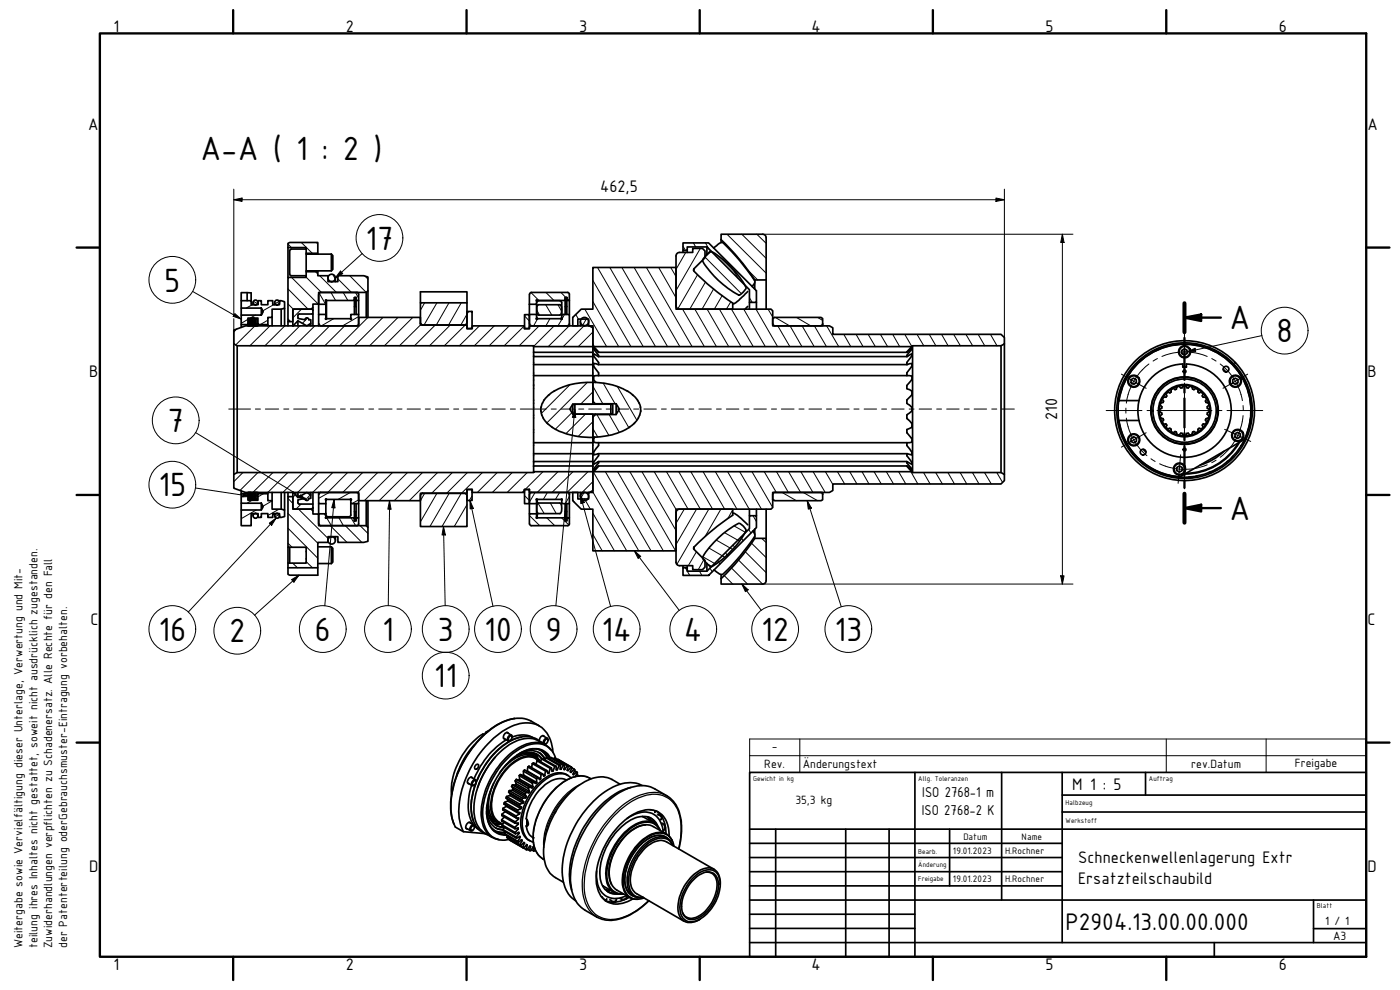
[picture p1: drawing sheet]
<svg xmlns="http://www.w3.org/2000/svg" width="420mm" height="297mm" viewBox="0 0 420 297" stroke-linecap="round" stroke-linejoin="round" font-family="sans-serif">
<defs><g id="words">
<g font-size="10.9">
<text x="60.1" y="48.1">A-A ( 1 : 2 )</text>
<text x="109.7" y="74.9">17</text>
<text x="49.3" y="87.5">5</text>
<text x="369" y="98.8">A</text>
<text x="383.1" y="102.7">8</text>
<text x="50.3" y="129.7">7</text>
<text x="47.6" y="148.9">15</text>
<text x="369" y="155.9">A</text>
<text x="47.6" y="192.2">16</text>
<text x="68.8" y="192.8">2</text>
<text x="94.4" y="192.2">6</text>
<text x="114.7" y="192.2">1</text>
<text x="131.3" y="192.2">3</text>
<text x="145.3" y="192.2">10</text>
<text x="163.7" y="192.2">9</text>
<text x="180.5" y="192.2">14</text>
<text x="205.2" y="192.2">4</text>
<text x="228.4" y="192.2">12</text>
<text x="250.4" y="192.2">13</text>
<text x="130.2" y="206.2">11</text>
</g>
<text font-size="7.7" x="319.8" y="278.9">P2904.13.00.00.000</text>
<g font-size="5.4">
<text x="34.1" y="9.6">1</text>
<text x="103.8" y="9.6">2</text>
<text x="173.8" y="9.6">3</text>
<text x="243.6" y="9.6">4</text>
<text x="313.8" y="9.6">5</text>
<text x="383.8" y="9.6">6</text>
<text x="26.5" y="38.9">A</text>
<text x="410.4" y="38.9">A</text>
<text x="180.1" y="57.6">462,5</text>
<text x="26.8" y="113.1">B</text>
<text x="410.4" y="113.1">B</text>
<text x="317.2" y="126.1" transform="rotate(-90 317.2 126.1)">210</text>
<text x="27.2" y="187.4">C</text>
<text x="410.4" y="187.4">C</text>
<text x="321.8" y="236.9">M 1 : 5</text>
<text x="26.8" y="261.7">D</text>
<text x="323.6" y="258.9">Schneckenwellenlagerung Extr</text>
<text x="410.4" y="261.7">D</text>
<text x="323.6" y="265.2">Ersatzteilschaubild</text>
<text x="34.1" y="290.9">1</text>
<text x="103.8" y="290.9">2</text>
<text x="173.8" y="290.9">3</text>
<text x="243.6" y="290.9">4</text>
<text x="313.8" y="290.9">5</text>
<text x="383.8" y="290.9">6</text>
</g>
<g font-size="4.6">
<text x="276.8" y="239.1">ISO 2768-1 m</text>
<text x="276.7" y="244.5">ISO 2768-2 K</text>
</g>
<g font-size="3.9">
<text x="231.6" y="225">-</text>
<text x="229.4" y="230.6">Rev.</text>
<text x="240.9" y="230.6">Änderungstext</text>
<text x="357.5" y="230.6">rev.Datum</text>
<text x="388.6" y="230.2">Freigabe</text>
<text x="238.7" y="241.3">35,3 kg</text>
<text x="397.7" y="277.7">1 / 1</text>
<text x="400.1" y="282">A3</text>
<text x="6.8" y="284.5" transform="rotate(-90 6.8 284.5)">Weitergabe sowie Vervielfältigung dieser Unterlage, Verwertung und Mit-</text>
<text x="11.2" y="284.5" transform="rotate(-90 11.2 284.5)">teilung ihres Inhaltes nicht gestattet, soweit nicht ausdrücklich zugestanden.</text>
<text x="15.7" y="284.5" transform="rotate(-90 15.7 284.5)">Zuwiderhandlungen verpflichten zu Schadenersatz. Alle Rechte für den Fall</text>
<text x="20.1" y="284.5" transform="rotate(-90 20.1 284.5)">der Patenterteilung oderGebrauchsmuster-Eintragung vorbehalten.</text>
</g>
<g font-size="3">
<text x="286" y="256.3">19.01.2023</text>
<text x="289.1" y="252">Datum</text>
<text x="301.6" y="256.3">H.Rochner</text>
<text x="306.6" y="252">Name</text>
<text x="286" y="264.8">19.01.2023</text>
<text x="301.6" y="264.8">H.Rochner</text>
</g>
<g font-size="2.3">
<text x="226" y="234.3">Gewicht in kg</text>
<text x="275.6" y="234.3">Allg. Toleranzen</text>
<text x="344.8" y="234.3">Auftrag</text>
<text x="319.8" y="241.6">Halbzeug</text>
<text x="319.8" y="247">Werkstoff</text>
<text x="275.6" y="256.3">Bearb.</text>
<text x="275.6" y="260.1">Änderung</text>
<text x="275.6" y="264.3">Freigabe</text>
<text x="395.2" y="272.5">Blatt</text>
</g>
</g></defs>
<!-- layer: Schraffur (ISO) -->
<g fill="none" stroke="#000" stroke-width=".3">
<path d="M86.4 73.2l1 1.1M90.4 72.8l3.3 3.2M94.9 72.8l.5 .4M205 73.9l.7 1.3M205.8 75.7l-2.9 5.1M208.1 72.9l.7 1.2M210.2 74.5l-7.3 12.7M211.5 77.1l11 11M211.7 72.9l1.2 2M216 77.1l5.4 5.4M218.2 70.3l11.7 11.7M219.1 79.4l2.5 4.2"/>
<path d="M222.6 70.3l7.3 7.2M227.1 70.3l2.8 2.7M71.1 98.7l-.9 .9M74.4 95.8l-2 1.2M74.9 96.5l-.4 .4M75.4 96.5l-.3 .4M75.8 91.4l-1.9 1M75.8 96.3l-.4 .3M76.1 90.4l1.2 .7M76.3 96.3l-.4 .3M76.6 94.5l-1.5 .9M76.7 97.5l-6 6"/>
<path d="M77.2 97.1l-.4 .4M77.7 90.2l-.2 .2M80.4 96.1l-2.3 1.3M81 97.8l-6 5.9M82.1 91.4l-3.2 1.9M83.8 90.4l-1.3 .7M84.1 90.2l-.2 .1M85.5 97.8l-6 5.9M86.4 95.7l.8 .8M86.4 91.2l1.6 1.6M86.4 86.7l6.1 6.1M87.5 83.2l8 8"/>
<path d="M90 97.8l-6 5.9M90.5 92.8l-2.6 2.6M91.9 83.2l4.6 4.5M92.3 95.4l-1.6 1.6M93.9 93.8l-.4 .4M94.5 97.8l-6 5.9M94.7 81.5l.7 .7M95.8 88l1.9 3.3M95.9 82.7l5.1 5M95.9 94.3l-.3 .2M98.9 97.8l-5.9 5.9M99.3 87.7l1.4 2.5"/>
<path d="M99.9 82.3l.7 1.3M100.1 95.6l-3.6 2.2M101.4 83.7l4.1 4M103 87.7l1.4 2.5M103.4 97.8l-5.9 5.9M105 82.7l4.9 5M106.7 87.7l.9 1.8M106.9 89.8l-.5 .5M107.6 95l-4.8 2.8M109.5 82.9l.9 .8M110.4 95.2l-8.5 8.5M114.9 95.2l-8.5 8.5"/>
<path d="M119.4 95.2l-8.5 8.5M123.9 95.2l-8.5 8.5M126.2 97.5l-6.3 6.2M127.4 90.9l-1.2 2.2M130.6 97.5l-6.2 6.2M131.1 90.9l-3.8 6.6M134.7 90.9l-3.8 6.6M135.1 97.5l-6.2 6.2M138.4 90.9l-3.8 6.6M139.6 97.5l-6.3 6.2M140.7 93.5l-2.4 4M141.7 98l-.4 .6"/>
<path d="M143.9 97.8l-6 5.9M148.3 97.8l-5.9 5.9M152.8 97.8l-6 5.9M157.4 97.8l-6.1 5.9M157.4 94.8l1.5 1.5M159.4 87.8l2.3 2.4M161.1 93.1l.8 1.4M161.4 95.6l-1.3 2.2M161.8 97.8l-6 5.9M163.8 91.4l1.8 3.1M163.8 87.7l2.4 2.5M165 95.6l-1.2 2.2"/>
<path d="M166.3 97.8l-6.2 6.1M167.4 91.4l1.1 1.9M168.3 87.7l1.5 1.6M168.7 95.7l-1.3 2.1M169.4 94.3l-.7 1.3M170.1 89.5l.6 .7M170.1 91.9l-.2 .1M170.8 97.8l-6.3 6.2M172.8 94.3l.8 1.4M175.3 97.8l-6.3 6.2M175.5 92.8l6.6 11.2M176.1 95.5l-1.2 2.1"/>
<path d="M177.9 99.6l-4.4 4.4M177.9 84.1l11.5 19.9M177.9 90.5l7.8 13.5M179.3 80.2l13.7 23.8M183 80.2l13.7 23.8M186.6 80.2l13.7 23.8M190.3 80.2l13.7 23.8M194 80.2l13.7 23.8M197.7 80.2l5.2 9.1M201.3 80.2l1.6 2.8M204.9 92.8l6.5 11.2M208.5 92.8l6.5 11.2"/>
<path d="M209.4 82.4l-5.9 10.2M211.7 84.6l-4.7 8.2M212.2 92.8l6.5 11.2M214.2 86.7l-3.5 6.1M215.9 92.8l6.5 11.2M216.7 88.7l-2.3 4.1M219.3 90.5l-1.3 2.3M219.5 92.8l6.6 11.2M223.2 92.8l6.5 11.2M224.3 80.9l3.1 3.1M224.9 89.3l.8 1.4M226.9 92.8l6.5 11.2"/>
<path d="M230.5 92.8l1.4 2.3M232.7 95.2l4.3 2.6M233.4 97.8l3.6 6.2M237.1 97.8l3.6 6.2M239 95.2l4.3 2.6M240.7 97.8l3.6 6.2M244.4 97.8l3.6 6.2M245.4 95.2l1.5 .9M248.1 97.8l3.6 6.2M171.1 115.4l-8.7 8.7M176.3 114.7l-12.2 12.2M177.9 117.6l-3.7 3.7"/>
<path d="M177.9 115.9l3 5.2M177.9 103.2l.5 .8M181 115l3.6 6.1M185.3 116l5.8 10.1M191.3 119.9l.5 1.1M253.2 100.3l2.1 3.7M256.9 100.3l2.1 3.7M260.5 100.3l2.2 3.7M264.2 100.3l2.2 3.7M267.9 100.3l2.1 3.7M271.5 100.3l2.2 3.7M275.2 100.3l2 3.4"/>
<path d="M278.9 100.3l2 3.4M282.6 100.3l1.9 3.4M286.2 100.3l2 3.4M289.9 100.3l2 3.4M293.6 100.3l1.9 3.4M297.2 100.3l2 3.4M171.6 123.8l-4.9 5M175.7 124.3l-5.8 5.8M177.9 131l-.2 .2M177.9 126.5l-4.4 4.4M177.9 128.6l1.5 2.5M179.1 124.4l3.7 6.3"/>
<path d="M182.8 124.4l3.1 5.3M185.7 123l3 5.3M72.7 148.1l-.3 .2M72.9 141.8l-2.7 2.7M74.9 148.7l-.4 .4M75.4 157.6l-.3 .1M75.4 148.3l-.3 .3M75.6 150.1l-1.4 .9M75.6 148l-.2 .2M76.2 155.2l.4 .2M76.3 148.8l-.4 .4M76.7 148.6l-.4 .4"/>
<path d="M76.9 153l-4.5 2.6M77.2 148.6l-.4 .4M77.4 141.8l-5.4 5.4M79.1 148.1l-1.7 1M81.7 150.3l-2.8 1.6M81.9 141.8l-6 6M83.8 152.8l-3.4 1.9M83.8 154.4l-1.3 .7M86.4 141.8l-6 6M86.4 158.5l9 9M86.4 154l9 9M86.4 149.5l1.5 1.6"/>
<path d="M88.6 148.4l-.7 .8M89.6 152.8l8.8 8.7M90.4 151.2l-1.6 1.6M90.9 141.8l-6 6M93.2 148.4l-1.5 1.6M93.9 152.2l-.6 .6M95.4 141.8l-6.1 6M95.6 154.2v.1M97.3 154.2l.5 .8M98 155.4l1.4 2.3M98.8 147.8l-3.2 1.7M99.1 157.7l5 5"/>
<path d="M99.9 141.8l-6 6M101.7 155.4l1.4 2.3M103.6 157.7l5 5M104.3 141.8l-5.9 6M105.2 147.8l-3.7 2M105.3 155.4l1.4 2.3M106.9 154.6l-.5 .5M107.6 150l-2 1.1M108.1 157.7l2.3 2.4M108.8 141.8l-5.9 6M113.3 141.8l-6 6M117.8 141.8l-8.5 8.4"/>
<path d="M122.3 141.8l-8.5 8.4M126.8 141.8l-8.5 8.4M127.4 148l-1.2 2.2M131.1 148l-4.9 8.6M131.3 141.8l-8.5 8.4M134.8 148l-5.8 10M135.8 141.8l-6.3 6.2M138.4 148l-5.7 10M140.1 151.4l-3.8 6.6M140.1 157.8l-.1 .2M140.3 141.8l-6.3 6.2M141.7 148.8l-.9 1.4"/>
<path d="M144.8 141.8l-6.3 6.2M149.2 141.8l-5.9 6M153.7 141.8l-5.9 6M157.4 147.1l-.7 .7M157.4 148.7l1.5 1.5M158.2 141.8l-6 6M158.9 154.7l3.1 3M160.6 147.8l-1.7 2.9M161.5 151l1.8 3.1M162.9 141.5l-5.3 5.4M164.1 155.4l2.4 2.3M164.3 147.8l-1.2 2"/>
<path d="M165.2 150.9l1.7 3.2M167.4 141.5l-6.2 6.3M168 147.8l-1.3 2M168.5 155.4l2.3 2.1M170.1 154.2l-.5 .3M170.9 149l-1.2 2.1M171.9 150l.4 .7M172 141.5l-6.3 6.3M175.3 147.8l-1 1.7M175.5 149.7l1.7 3.1M176.5 141.5l-6.3 6.3M177.9 144.5l-3.2 3.3"/>
<path d="M177.9 154l6.5 11.3M177.9 147.6l10.2 17.7M178.1 141.6l13.6 23.7M181.7 141.5l13.7 23.8M185.4 141.5l13.7 23.8M189 141.5l13.8 23.8M192.7 141.5l10.2 17.7M196.3 141.5l6.6 11.3M200 141.5l6.5 11.3M203.7 141.5l6.5 11.3M205.4 152.8l-2.5 4.2M207.3 141.5l6.6 11.3"/>
<path d="M209 152.8l-6.1 10.6M211 141.5l6.5 11.3M212.7 152.8l-9.6 16.5M214.7 141.5l6.5 11.3M216.3 152.8l-4.7 8.1M217.4 159.8l4.5 2.6M218.4 141.5l6.5 11.3M219.9 153l-1.5 2.7M220.3 157.8l3.3 1.9M222 141.5l6.5 11.3M224.7 158.8l.7 1.1M225.7 141.5l6.2 10.8"/>
<path d="M226 154.7l1 1.8M229.4 141.5l3.6 6.3M231.9 149.8l.8 .4M233 141.5l3.6 6.3M234.7 147.8l4.3 2.4M236.7 141.5l3.6 6.3M240.3 141.5l3.7 6.3M241 147.8l4.4 2.4M244 141.5l3.6 6.3M247.7 141.5l2.2 3.8M251.3 141.5l2.2 3.7M255 141.5l2.2 3.7"/>
<path d="M258.7 141.5l2.1 3.7M262.3 141.5l2.2 3.7M266 141.5l2.2 3.7M269.7 141.5l2.1 3.7M273.4 141.5l2.1 3.7M277.2 141.8l1.9 3.4M280.8 141.8l2 3.4M284.5 141.8l1.9 3.4M288.2 141.8l1.9 3.4M291.8 141.8l2 3.4M295.5 141.8l2 3.4M299.1 141.8l1.8 2.9"/>
<path d="M86.4 163l1.2 1.2M87.8 169l1.5 1.4M91.9 168.5l1.9 1.9M98.4 162.4l.2 .2M177.9 160.3l2.8 5M205.7 170.4l1.3 2.2M209 165.6l-2.4 4.1M209.9 171.4l.7 1.2M210.9 167.1l3.9 2.2M211.3 167.9l-1.8 3M212.8 164.5l4.7 2.7M213 170.4l.7 1.2"/>
<path d="M214.9 162l4.9 2.8M215.4 168.1l.6 1.1M217.3 172.6l2.6 2.6M217.7 165.8l.7 1.1M219.5 170.4l4.8 4.8M220 163.5l.7 1.1M221.6 168l7.3 7.2M222.4 161.1l.6 1.2M223.6 165.5l6.3 6.3M225.5 162.9l4.4 4.4M228.6 161.5l1.3 1.3"/>
</g>
<!-- layer: Sichtbar (ISO) -->
<g fill="none" stroke="#000" stroke-width=".51">
<path d="M86.4 74.3h5.5v.4M86.4 74.3v-1.3l.5-.2h8.5v3.2h-3.5M86.4 74.3v8.9M87.4 74.7h4.5M87.4 74.8l-.5 .4 .1 7.3 .4 .2h4.5M91.9 74.7v8M91.9 76.2h.1M91.9 76.2h7.5M95.4 76v.2M99.4 76.2l.5 .5v4.1l-.5 .5M99.4 76.2v5.1M202.9 76.8l.2-.6 .5-.4 4.3-.1v-1.2h2.9l.8 .8v2l-3.3 3.3v.8l5.5 5.1 6.1 4.4v1.9h-15.9l-.7-.2-.4-.9v-14.9"/>
<path d="M205 72.9h7.7l14.3 14.3v3.5h-2.1v-3.8l-12.7-12.8h-6v1.1h-1.2zM205 75.2v.5M206.2 75.2v.5M212 76.6a1.86 1.86 0 0 1 1.7-1 27.1 27.1 0 0 1 10.2 10.9l-.8 1.1a1.53 1.53 0 0 1-1.4 .9 28.3 28.3 0 0 1-10.8-10.2 1.86 1.86 0 0 1 1.1-1.7zM212.2 74.1v2.3M213.3 75.3l-1.7 1.7M214.2 74.4a4.6 4.6 0 0 1 2.5-1.6 50.7 50.7 0 0 1 9.9 11.8l-.9 1.4M216.4 71.9l5.4 5.8 4.7 6.3M228.9 70.3h-12.5v2.5M228.9 70.3l.6 .2 .4 .8M229.9 71.3v12.7h-3.4M72.4 90.2v-2.4l3 .1v2.3"/>
<path d="M72.4 92.4v2.1M72.4 97.4v.8M74.2 87.8v2.4M74.4 97.4v.4M74.5 95.7h.4v2.1h-.4zM75.1 95.7h.3v2.1h-.3zM75.4 95.4h.4v2.1h-.4zM75.4 97.5v.3M75.8 97.8l.1-2.4h.4v2.4M75.9 97.5h.4M75.9 90.7v.7M76.3 95.7h.4v2.1h-.4z"/>
<path d="M76.8 95.7h.4v2.1h-.4zM77.4 97.4v.4M78.4 92.4l.6 1.1-.6 1h-6v2.9h2v-2h3v2h3v-2.2h1.3v-2.4h2.7l1-.3v-2l-1.5-.3v1.2h-2v-1.2h-1.5v1.2h-2v-1.2h-.9v1.2h-2.1v-1.2h-3v2.2h6v2.1M80.4 97.4v.4M81.7 95.2v2.6M82.4 90.7v.7M84.4 92.8v5M85.4 92.5v5.3M86.4 96.5v1.3M87.9 93.1v4.7M87.9 97.7h.1M89.4 94.7v.9l2.1 .4a.6 .6 0 0 1 .6-.6 .6 .6 0 0 1 .6 .6l.6-.1v1.1l-1.2 .8-2.7-1.5-1.4 1.4"/>
<path d="M89.4 96.3v1.5M91.9 81.5h3.5v1.2h3v1.8h3v-1.8h7.8l1.2 .4v4.1l-.5 .5h-14.3v3.5h-1.7v1.1l-.5 .5h-5.5v3.7h-1.5v-13.3h5.5v-.5M93.3 97v.8M93.5 92.8l.4 .4M93.5 92.8h-5.2l-.4 .4M93.9 92.3v1.9h-4.1l-.4 .4M93.9 94.2v3.6M95.4 81.3v.2M95.6 94.3h2.2v1.5M95.7 97.2l.5 .5M96.2 97.8h10.9M96.2 87.7h10.9"/>
<path d="M96.2 87.7l-.5 .6-.1 9.5M97.8 90.3v1h-2.2M97.8 91.3v3M97.8 95.5l-.1 .3 .3-.2M98 90.1l-.3-.1 .1 .3M99.4 81.3h-7.5M100.6 83.4v1.1M105.3 95.8v-1.5h2.3v2.9M105.3 95.5l.1 .3-.2-.2M106.4 89.3h.5v2.7h-.5zM106.4 92v2.3M106.9 92v2.3"/>
<path d="M107.1 87.7l.5 .3v.3v1.9h-.7v-.9h-.5v.9h-8.4v5.4h7.2M107.6 90.2v4.1M107.6 97.2l-.5 .5M109.9 87.7v7.5M110.4 87.2v8M126.2 90.9h13.9v6.1l-.5 .5h-12.9l-.5-.5zM126.2 90.9v-3.3h13.9v3.3M140.1 93.5h1.6v5.1h-1.6zM157.4 94.4h1.5v4.2h-1.5zM158.9 94.3h2.1v1.5M158.9 97.2l.6 .5M159.4 97.8h11"/>
<path d="M159.4 87.7h11M159.5 87.7l-.6 .6v8.9M161 90.3v1h-2.1M161 91.3v3M161.1 95.5l-.1 .3 .2-.2M161.1 95.2l.3 .5M161.1 90.8l.5-.6h6.4l.5 .6M161.2 90.1l-.2-.1 .1 .3M161.2 95.6h7.2M161.2 95.6h.1M161.4 91.5l6.6-.1a2.4 2.4 0 0 1 0 3.1h-6.6l-.3-.6v-1.8zM168.5 95.2l-.2 .5"/>
<path d="M168.6 95.5l.1 .3-.3-.2M168.6 95.5v-1.2h2.3v3.5M168.6 90.8v3.5M168.6 95.5v.3M169.6 89.3h.5v2.7h-.5zM169.6 92v2.3M170.1 92v2.3M170.3 87.7l.5 .3 .1 .3v1.9h-.8v-.9h-.5v.9h-8.4v.2M170.9 90.2v4.1M170.9 97.2l-.6 .5M174.2 96.5v1.3M177.9 98.3l-1-.5h-18v.8h-1.5v-.8h-15.7v.8h-1.6v-1.1h-13.9v-2.3h-18.6v2.6h-33.9l-3.5 1.2v4.2l1 .5h88.9v.3h17.8"/>
<path d="M208.3 80.8l-.1 .3M224.4 91.9l-.8 .9M224.4 87.4l-2.3 2.3a3.4 3.4 0 0 1-2.2 1.5M224.9 90.7v2.1M226.5 84v.3M226.5 84.8v1.9M227 90.7v2.1M229.9 84v8.8M231.9 97.2v-1.6l.6-.4h13.9l.5 .4v2.2M231.9 97.2l.5 .5M232.5 97.8h13.9M246.9 97.2l-.6 .5"/>
<path d="M70.2 103.2v39.2M71.2 103.7v38.1M160.1 107v32.8M160.1 105.7v1.3M160.1 104v1.7M160.1 105.7h17.8M160.1 107h17.8M160.1 109.4h17.8M160.1 112.7h17.8M177.9 107v14.3h-6l-.9 1.4 .9 1.6h6v6.9M177.9 114.7a18.7 18.7 0 0 0-13.3 3.9l-1.3 1.5a5.3 5.3 0 0 0 1.7 7.5 20.3 20.3 0 0 0 12.9 3.6M177.9 104v1.7"/>
<path d="M177.9 105.7v1.3M177.9 114.7v5.7l.7 .7h6.3l1 1.6-1 1.7h-6.3l-.7 .7v6.1M177.9 104v-6.2h-1.2v-2.1h-3.3v2.1h-1.5v-2.6l2.5-2.4h3.5v-12.6h25v12.6h28.5l.5 .5v4.5h17l1 .5v2h50.5l1 1v1.9l-1 .5h-26.5l-.2 .3h-95.5M177.9 114.7h.9M177.9 103.7l.3 .3M178.2 104l1.4 1.7M178.8 114.7a17.2 17.2 0 0 1 11.9 4.5l.6 .9a4.6 4.6 0 0 1 1 3.1 8.9 8.9 0 0 1-6.8 6.6l-1.9 .7-5.2 .7M179.6 109.4h92.6M179.6 112.7h92.6M179.6 107l-1.4-.7v.6l1.4 1.8v.7l-1.4-.3v.9l1.4 1.8v.9l-1.4 .1a1.58 1.58 0 0 0 .6 1.9M179.6 105.7l-1.4-1.2v.4l1.4 1.7v.4M179.6 105.7h92.6"/>
<path d="M179.6 107h92.6M272.2 107l1.5-.7v.5l-1.5 1.9v.7l1.5-.3v.7l-1.5 2v.9l1.5 .3v.8l-1.5 1.8v1l1.5 .8v1l-1.5 1.5 .1 1.2a1.73 1.73 0 0 1 1.4 2.1l-1.5 1.2 .1 1.3a2.23 2.23 0 0 1 1.4 2.4l-1.5 .7v1l1.5 1.9-.1 1-1.4 .1v.9l1.5 1.9v.8l-1.5-.3v.7l1.5 1.9v.5l-1.5-.7v.4l1.5 1.8v.3l-1.5-1.2M272.2 105.7l1.5-1.2-1.5 2.1v.4M273.7 104l-1.5 1.7M273.9 103.7v38.1M300.4 103.7v38.1M301.4 103.2v39.2M336 118.5l-.3 1v1.1M338.5 112.7l-.6 .6-.5 1.2M339.4 114l.8-.5 .8 .4 .1 .9-.8 .5-.8-.4zM342.5 107.9l-.9 .7-.6 .8M347.9 104.7l-1.1 .3-.9 .6"/>
<path d="M349.8 119.2a.65 .65 0 0 0-.8 .2 .65 .65 0 0 0 .1 .9M350.1 118.9l-.3 .3M350.3 117.7a.72 .72 0 0 0-.2 1.1M350.4 117.7l.7 .1M351.5 117.6l-.3 .2M351.6 116.8l-.1 .7M351.9 116.6l-.3 .2M352 116.6l.6 .2M353.1 116.7l-.5 .2M353.3 116l-.3 .7M353.4 116l.4-.1 .5 .5M353.8 115.9h.1"/>
<path d="M353.9 103.2h-1l-1 .3M354.4 116.3l.4 .1M354.6 105.1l.9-.5 .7 .5 .1 .9-.8 .5-.8-.4zM354.8 116.3h.1M355 110.1h1.1M355.2 115.7l-.4 .5M355.2 115.7h.1a.68 .68 0 0 1 .9 .5M356 109.2v1h-1v-1a14 14 0 0 0-11.7 21 14 14 0 0 0 24 .3 14 14 0 0 0-11.2-21.3M356.1 116.3h.1M356.7 116.3l-.1 .1M357.2 115.9l-.6 .5h-.4M357.3 115.9a.83 .83 0 0 1 .7 .9l.3 .1"/>
<path d="M358.1 103.4h1.1l1 .3M359 116.6h.1M359 116.6l-.6 .2M359.1 116.6l.3 .2M359.4 116.8h.1M359.5 116.8v.7M359.5 117.6h.1M359.6 117.6l.2 .2M359.8 117.8h.1a.76 .76 0 0 1 1.1 .2M360.8 118.7v.1M360.9 118.9l.2 .3M360.9 118v.8"/>
<path d="M361.1 119.1l.1 .1M361.1 119.2l.8 .1M361.9 119.3a.8 .8 0 0 1-.1 1.1l.2 .4M364.1 105.1l1.9 1.1M367.1 110.8l.8 .8M369.3 108.7l1 .8 .4 .7M370 113.9l.7-.4 .8 .4v1l-.8 .4-.7-.4zM373.1 113.7l.6 .8 .3 1.1M375.2 119.6l.3 1-.1 1.1M160.1 139.8v1.7M160.1 132.8h17.8M160.1 136.1h17.8"/>
<path d="M160.1 138.5h17.8M160.1 139.8h17.8M171.9 121.4l.6-.1v3l-.6-.2M171.9 121.3v3M172.5 121.3l11.4 .1v2.7l-.6 .2h-10.8M177.9 131.2v8.6M177.9 139.8v1.7M178.4 131.2l-.2 .5v.9l1.4 .2v.9l-1.4 1.8v.9l1.4-.3v.7l-1.4 1.7v.7l1.4-.7v.4l-1.4 1.7v.4l1.4-1.2M178.4 131.2h-.5M178.6 121.1v.2M178.6 124.3v.1M179.6 132.8h92.6"/>
<path d="M179.6 136.1h92.6M179.6 139.8l-1.4 1.7M179.6 138.5h92.6M179.6 139.8h92.6M183.3 121.3v3M184.9 121.1v3.3M272.2 139.8l1.5 1.7M335.5 124.7v.8l.3 1.3M335.7 126.2h6.1M335.7 120.2h6.1M335.8 126.2a20 20 0 0 0 18.2 16.9M335.8 120.2a20 20 0 0 0 0 6"/>
<path d="M335.8 120.2a20 20 0 0 1 25.6-16.1 20 20 0 0 1 12.1 27.7M335.8 126.2a19.9 19.9 0 0 0 18.3 16.9M335.8 120.2a19.9 19.9 0 0 1 25.7-16 19.9 19.9 0 0 1 11.9 27.8M337 130.8l.9 1.9M339.4 131.6l.8-.6 .9 .5v.9l-.8 .5-.8-.5zM340.2 136.1l.5 .7 1 .9M343.1 134.8l.8 .8M348 123.4v.1M348 123.4l.5 .4M348.2 121.5h.1M348.2 121.5l.5 .6M348.3 121.1l-.1 .4"/>
<path d="M348.3 125.3l.7 .3M348.5 122.5l-.5 .4v.5M348.6 123.8v.1M348.6 122.5h.1M348.7 123.9v.4M348.7 124.3a.74 .74 0 0 0-.4 1.1M348.7 122.1v.4M348.9 126.8l.2 .3M349 120.8l-.7 .2M349 125.6h.1M349.1 127.1v.1M349.1 125.7l.1 .4"/>
<path d="M349.1 126.1l-.2 .6M349.1 127.2h.7M349.2 120.3l-.1 .4M349.8 127.2l.3 .3M350 128.3l.3 .4M350.1 127.5l-.1 .8M351.1 128.5l-.7 .1M351.2 128.6l.3 .3M351.5 128.8l.1 .8M351.6 129.6l.3 .2M352.6 129.5l.4 .1M352.6 129.5l-.6 .3"/>
<path d="M353 129.6l.1 .1M353 129.7l.3 .6M353.4 130.4l.4 .1M354.3 130.1l-.5 .4M354.4 130l.4 .1M354.4 130h.1M354.8 130l.4 .7M355.2 130.6h.6M356.2 130.1l-.4 .6M356.2 130l-.1 .1M356.2 130.1h.4l.6 .4M356.6 130h.1"/>
<path d="M357.6 130.4l-.3 .1M357.7 130.3h-.1M357.9 129.7l-.2 .6M357.9 129.6v.1M358.3 129.5l-.3 .1M358.4 129.5l.6 .3M359.4 129.6l-.3 .2M359.5 128.8l-.1 .8M359.6 128.8l-.1 .1M359.8 128.5l.8 .1M359.8 128.6l-.2 .2M360.7 128.6h-.1"/>
<path d="M360.8 127.5v.1M360.9 127.6l.1 .7M360.9 128.3v.1M361 128.4l-.3 .3M361.1 127.3l-.2 .2M361.2 127.2h-.1M361.9 127.1l-.8 .1M362 120.7l.6 .3M362.1 126.8l-.2 .3M362.3 122.1l.1 .4M362.3 122.5l.7 .4M362.4 123.9l-.1 .4 .5 .6"/>
<path d="M362.6 125.3l-.6 .3a.64 .64 0 0 0 .1 1.1M362.7 121.1l.1 .4M362.8 121.5l-.5 .6M362.8 125l-.1 .4M362.9 123.5l-.6 .4M362.9 122.9l.1 .1M363 123v.4M367.3 135.4a17 17 0 0 1-7.1 4.1M370.1 136.8a3.4 3.4 0 0 1-1.8 1.7M370.6 130.2l.8-.5 .8 .5v.8l-.7 .6-.9-.5zM371.6 133a18.8 18.8 0 0 1-15.6 9M372 132.7a19 19 0 0 1-16.5 9.5"/>
<path d="M373.5 131.9a20 20 0 0 1-19.5 11.2M373.5 131.8l-19.4 11.3M373.5 131.8l-.5 1.3-.6 .7M375.3 125.8v.8l-.4 1.3M72.4 148.1h2v2h3v-2h3v2.1h1.3v2.6h2.7l1 .2v2l-1.5 .2v-1.1h-2v1.1h-1.5v-1.1h-2v1.1h-.9v-1.1h-2.1v3.6h-3v-4.7h6l.6-1-.6-1h-6zM72.4 147.3v.8M72.4 151v2M74.4 147.8v.3M74.5 147.8h.4v2h-.4zM75.1 147.8h.3v2h-.3zM75.4 148h.4v2h-.4zM75.4 147.8v.2"/>
<path d="M75.8 147.8l.1 2.2h.4v-2.2M75.9 148h.4M75.9 154.1v.6M76.3 147.8h.4v2h-.4zM76.8 147.8h.4v2h-.4zM77.4 147.8v.3M78.4 151v2M80.4 147.8v.3M81.7 147.8v2.4M82.4 154.1v.6M84.4 147.8v5M85.4 147.8v5.2"/>
<path d="M86.4 149h1.5v3.8h5.5l.5 .5v.9h1.7v3.5h14.3l.5 .5v4.2l-1.2 .3h-7.8v-1.7h-3v1.7h-3v7.7h-9v-1.4h5.5v-4.8h-5.5zM86.4 147.8v1.2M87.9 147.8v4.5M87.9 152.4l.4 .4h5.2M88 147.8l1.4 1.5 2.7-1.5 1.2 .7v1l-.6 .1a.6 .6 0 0 1-.6 .6 .6 .6 0 0 1-.6-.6l-2.1 .4v.9M88 147.8h-.1M89.4 150.8l.4 .4h4.1v2.1M89.4 147.8v1.5M93.3 147.8v.7M93.9 152.4l-.4 .4M93.9 147.8v3.4M95.6 147.8v3.3h2.2v-1.4"/>
<path d="M95.6 151.1v3.1M96.2 147.8h10.9M96.2 157.7h10.9M96.2 147.8l-.5 .5M97.8 154.2h-2.2v3l.6 .5M97.8 151.1v4.1M97.8 155.2l-.1 .3 .3-.2M97.9 154.5l.5 .6h6.4l.5-.6M98 149.8l-.1 .3M98 154.9v.5h8.4v.9h.5v-.9h.7v1.8l-.5 .5M98 149.9l-.3-.1 .1 .2M98 149.8h7.2"/>
<path d="M105.2 149.9l.2-.1-.1 .2M105.2 149.8l.1 .3M105.3 151.1v3.4M106.4 153.5h.5v2.8h-.5zM106.4 151.1v2.4M106.9 151.1v2.4M107.1 147.8l.5 .5M107.6 148.3v2.8h-2.3v-1.4M107.6 151.1v4.3M109.9 150.2v7.5M110.4 150.2v8M126.2 148.5l.5-.5h12.9l.5 .5v9.5h-13.9z"/>
<path d="M140.1 146.9h1.6v3.3h-1.6zM157.4 146.9h1.5v4.2h-1.5zM158.9 148.3v2.8h2.1v-1.4M158.9 151.1v3.1M159.4 147.8h11M159.4 157.7h11M159.5 147.8l-.6 .5M161 154.2h-2.1v3l.6 .5M161 151.1v4.1M161.1 155.2l-.1 .3 .2-.2M161.2 153.8v1.6h8.4v.9h.5v-.9h.8v1.8l-.6 .5M161.2 149.9l-.2-.1 .1 .2"/>
<path d="M161.4 151.1l6.6-.2a2.49 2.49 0 0 1 0 3.2l-6.6-.1a3.7 3.7 0 0 1 0-2.9zM168.4 149.8h-7.2v1.5M168.4 149.9l.3-.1-.1 .2M169.6 153.5h.5v2.8h-.5zM169.6 151.1v2.4M170.1 151.1v2.4M170.3 147.8l.6 .5M170.9 147.8v3.3h-2.3v-1.4M170.9 151.1v4.3M174.2 147.8v1.2M177.9 141.5h-17.8v.3h-88.9l-1 .6v4.1l3.5 1.3h33.9v2.4h18.6v-2.2h13.9v-1.1h1.6v.9h15.7v-.9h1.5v.9h18l1-.6M177.9 141.5v6.3h-1.2v1.9h-3.3v-1.9h-1.5v2.4l2.5 2.6h3.5v12.5h25v-12.5h28.5l.5-.5v-4.5h17l1-.6v-2h50.5l1-1v-1.8l-1-.6h-26.5l-.2-.3h-95.5"/>
<path d="M178.2 141.5l-.3 .3M219.9 154a8 8 0 0 1 3.9 2.8l.6 .7M224.9 152.8v1.9M225.9 159.3l.7 1.3a50 50 0 0 1-10 11.8l-.6-.1-1.8-1.3M226.5 158.7v1.6M227 152.8v1.9M229.9 152.8v8.7M246.3 147.8l.6 .5M246.4 147.8h-14l-.5 .5M246.9 147.8v2.2l-.5 .2h-13.9l-.6-.2v-1.7M345 140.2l.8 .7 1 .3M350.8 142.6l1.2 .5 .9-.1"/>
<path d="M353.2 140.3l.7-.5 .9 .5v.9l-.9 .5-.8-.6zM354.1 143.1h-.2M359.3 142.8l-1.2 .4-1.3-.1M365.1 140.6a3.3 3.3 0 0 1-2.2 1.1M86.4 170.4v1.9l.5 .3h8.5v-2.2M86.4 164.2v4.8M86.9 164.2v4.8M95.4 164.1h4M95.4 169.1h4M99.4 164.1l.5 .4v4.1l-.5 .5M99.4 164.1v5M100.6 161v1.1"/>
<path d="M202.9 168.7l.2 .6 .5 .4h4.3v1.2h2.9l.8-.7v-2.1l-3.3-3.3v-.6l5.5-5.1 6.1-4.6v-1.7h-15.9l-.7 .2-.4 .8v14.9M205 170.4h1.2v1h6l12.7-12.8v-3.9h2.1v3.6l-14.3 14.3h-7.7zM205 169.7v.7M206.2 169.7v.7M208.2 164.2l.1 .3M212.2 169v2.4M212.6 169.5l.7 .6M215.6 161.4l2.9-2.4 3.2-2a3.3 3.3 0 0 1 2.2 2.2 27.7 27.7 0 0 1-10.5 10.8l-1.4-1.1-1.1-1.5a15.3 15.3 0 0 1 4.7-6zM216.4 173.6v1.6h12.5M216.4 172.4v1.2M226.5 161.5h3.4v12.7l-.2 .6-.8 .4M226.5 160.9v.6"/>
<path d="M226.5 161.5l-4.7 6.3-5.4 5.8M145.9 219.8h-.2v.2M146.6 219.3l-.9 .5M152.1 219.8l1.4 .8M154.5 215.6a18.7 18.7 0 0 0-11.2 6.9 29.7 29.7 0 0 0-8 21.1l.9 3.6M161.9 217.8a11.3 11.3 0 0 0-5.2-2.3 15.8 15.8 0 0 0-11.9 5.5 31.1 31.1 0 0 0-9.5 22.1l.5 2.8 .9 2.2 2.4 1.4 6.4 .6M140.3 234.9l1.4 .8M141.4 233.2l1.3 .8M141.5 235.6a13.4 13.4 0 0 0 .7 11.9l-1.4-.8M141.8 233.4a.91 .91 0 0 0-1-.1 .91 .91 0 0 0-.5 .9v.7l.5 .3M142.2 234.3l.4-.1a.78 .78 0 0 1 .1 1 .78 .78 0 0 1-.9 .3l-.1-.4zM142.4 223.4a23.5 23.5 0 0 0-5.4 9.4"/>
<path d="M142.7 235.1a16.8 16.8 0 0 0-.7 11M142.9 234.6a.5 .5 0 0 0-.3-.7 .5 .5 0 0 0-.7 .3 .78 .78 0 0 0-.5 .8 .78 .78 0 0 0 .6 .7l.3-.1M142.9 229.4a.5 .5 0 0 1 .8 .1 .5 .5 0 0 1-.2 .7l-.1 .2a.55 .55 0 0 1-.9 .3 .55 .55 0 0 1 .1-.9zM145.3 220.4l-.3-.2a21.4 21.4 0 0 0-9.5 18.2M147.2 237.3a10.1 10.1 0 0 0 .6 9.4l1.3 1.1 1.1 .3 1.1 .1M148.1 235.1a12.5 12.5 0 0 0-1 9.3l1 1.5 1.5 1M148.6 227.2a29.6 29.6 0 0 0-5.3 9.1M151.1 221.5l1.4 .8M151.9 239.4l4.4 2.7M151.9 239.4l3.9 2.3M152 222a24.1 24.1 0 0 0-9.8 11.7M152 239l-.1 .4"/>
<path d="M152 239l4 2.3M152.5 240l-.1 .3M152.6 220a.91 .91 0 0 0-1-.1 .91 .91 0 0 0-.5 .9v.7l.5 .3M152.7 237.7l.5 .6M152.7 237.7l3.9 2.3M152.8 228.6l.1 .1M152.8 221a.47 .47 0 0 1 .8-.2 .47 .47 0 0 1-.1 .8 .52 .52 0 0 1-.4 .6 .52 .52 0 0 1-.6-.5zM152.8 237.2l-.1 .5M152.8 237.2l4 2.3M153 238.7l-1 .3M153 238.7l4 2.3M153.2 238.3l-.2 .4"/>
<path d="M153.2 238.3l4 2.3M153.5 236l.5 .7M153.5 236l4 2.2M153.7 221.2a7.2 7.2 0 0 1 6 0M153.7 221.2a.5 .5 0 0 0-.3-.7 .5 .5 0 0 0-.7 .3 .89 .89 0 0 0-.1 1.5l.5-.1M153.8 237.1l-1 .1M153.8 235.5l.9 .1M153.8 235.5l-.3 .5M153.8 235.5l4 2.3M153.8 237.1l3.9 2.3M154 236.7l-.2 .4M154 236.7l4 2.3"/>
<path d="M154.1 227.6v.2M154.6 234.3l.3 .9M154.6 234.3l4 2.3M154.7 235.6l4 2.3M154.9 233.9l.8 .2M154.9 235.2l-.2 .4M154.9 233.9l-.3 .4M154.9 233.9l4 2.2M154.9 235.2l4 2.3M155.1 226.6a6.7 6.7 0 0 1 7-.6l1.5 1.8M155.7 234.1l4 2.3M155.8 232.7l.2 1.1"/>
<path d="M155.8 232.7l.3-.3 .4 .1 3.9 2.3M155.8 232.7l4 2.3M156 233.8l-.3 .3M156 233.8l4 2.3M156 226a6.4 6.4 0 0 1 7.9 .1l1.1 1.5M156.1 232.4l4 2.3M156.5 221.2a17.5 17.5 0 0 0-11.1 8.7l-2.5 4.8M156.6 240l.6 .6M156.8 239.5l-.2 .5M157.1 231.4v1.1M157.1 232.5l-.3 .3M157.1 231.4l.3-.4 4 2.3"/>
<path d="M157.1 231.4l3.9 2.3M157.1 232.5l4 2.3M157.5 238.2l.5 .8M157.5 225.9l.9 .5M157.7 225.9l.7 .5M157.7 239.4l-.9 .1M157.8 237.8l.9 .1M157.8 237.8l-.3 .4M158 239l-.3 .4M158.3 231.4h-.1M158.3 231.4l3.9 2.3M158.4 225.8l.7 .7"/>
<path d="M158.4 230.1l-.1 1.3M158.4 230.1l.3-.2 4 2.2M158.4 230.1l4 2.3M158.6 236.6l.3 .9M158.7 225.8l.4 .6M158.9 236.1l.8 .3M158.9 236.1l-.3 .5M158.9 237.5l-.2 .4M159 225.8l.4 .8M159.4 225.8l.4 .9M159.8 235l.2 1.1M159.8 229.1l-.2 1.2"/>
<path d="M159.8 225.9l.5 1M159.8 229.1l.3-.2 4 2.3M159.8 229.1l4 2.3M160 236.1l-.3 .3M160.1 234.7l.7 .4 .3-.3M160.1 234.7l-.3 .3M160.2 225.9l.7 1.4M160.8 226.1l.6 1.5M160.9 226.2l.6 1.4M161 227.3a5.4 5.4 0 0 0-6.7 .4l-2 1.5-2.4 2.8M161 233.7l.1 1.1M161.2 228.3l-.4 1"/>
<path d="M161.2 226.3l1.4 1.4M161.2 228.3l.3-.2 4 2.3M161.2 228.3l4 2.3M161.4 233.3l.6 .6 .2-.2M161.4 233.3l-.4 .4M161.7 225.8l1.2 1.1 .7 1.1M162.2 228.4a4.9 4.9 0 0 0-6.6-.7 16.9 16.9 0 0 0-8.2 16 4.6 4.6 0 0 0 3.3 3.7M162.2 228.5a6 6 0 0 0-8 .4 16.9 16.9 0 0 0-6.6 14.4 5.1 5.1 0 0 0 3.3 4M162.4 232.4l-.2 1.3M162.6 227.7l-.4 .8M162.6 225.2l.7 .7 1 1.5M162.6 227.7l.3-.1 4 2.3"/>
<path d="M162.6 227.7l3.9 2.3M162.6 227.7a4.9 4.9 0 0 0-6.5-1.3l-2.7 1.7-2 1.9M162.7 232.1l.5 .8 .3-.3M162.7 232.1l-.3 .3M162.8 232.3l.7 .3M162.9 220.7l1.4 .8M163.3 223.3l-1-.6a7.2 7.2 0 0 0-8.4-.7 24.4 24.4 0 0 0-12.4 21.6 7.1 7.1 0 0 0 4.8 6.8M163.3 221a1 1 0 0 0-1.1 0 1 1 0 0 0-.3 1v.3M163.6 228l.3-.6 .3-.1 4 2.3M163.7 223.5a9 9 0 0 0-4.7-2 14.2 14.2 0 0 0-10.6 5.9 23.4 23.4 0 0 0-6 17.2 6.9 6.9 0 0 0 3.1 5.4l2.2 1.3M163.8 231.4l-.3 1.2M163.8 221.9a.48 .48 0 0 1 .7 0 .48 .48 0 0 1-.2 .7 .54 .54 0 0 1-.7 .6 .54 .54 0 0 1-.1-1z"/>
<path d="M163.9 227.4l3.9 2.3M164.1 231.2l.4 .9 .3-.2M164.1 231.2l-.3 .2M164.3 231.6l.5 .3M164.5 222.1a.5 .5 0 0 0-.3-.6 .5 .5 0 0 0-.7 .3 .78 .78 0 0 0-.5 .7 .78 .78 0 0 0 .6 .8l.3-.2M164.9 227.7l.3-.4h.3l3.9 2.3M165.2 230.6l-.4 1.3M165.4 225a6.3 6.3 0 0 0-8.2-1.4 23.8 23.8 0 0 0-12 15.3 12.5 12.5 0 0 0 .9 10.9l1.5 1.3 2.2 .9M165.5 230.4l.2 1 .3-.1M165.5 230.4l-.3 .2M165.7 231.1l.3 .2M165.9 225.7a9.1 9.1 0 0 0-5.2-8.4 11.5 11.5 0 0 0-10 2.1 31.3 31.3 0 0 0-13 25l.5 2.8 .9 2.3"/>
<path d="M166.2 227.7l.2-.3 .2 .1 4 2.3M166.4 227.4l3.9 2.3M166.5 230l-.5 1.3M166.8 227.6a6 6 0 0 0-8.2-4.1 21.8 21.8 0 0 0-11.3 11.1 17.6 17.6 0 0 0-1.6 13.8 5.9 5.9 0 0 0 7.3 3.4l-.1 .2 5 2.9M166.9 229.9v1.1l.4-.1M166.9 229.9l-.4 .1M166.9 230.7l.4 .2M167.3 228h.3M167.4 227.8l4.1 2.4M167.8 229.7l-.5 1.2M168.1 230.6l.3 .2M168.2 229.6l-.1 1.2h.3"/>
<path d="M168.2 229.6l-.4 .1M169.1 229.6l-4-2.3a5.4 5.4 0 0 0-7.6-2 21.6 21.6 0 0 0-11.4 16.4 9.1 9.1 0 0 0 2.2 7.7l1.6 .9 1.9 .3M169.1 229.6l-.7 1.2M169.1 229.6h.3M169.2 230.7l.3 .2M169.4 229.6l-.2 1.3h.3M170 234a5.9 5.9 0 0 0-6.4 1.4 15.2 15.2 0 0 0-5.5 10.4l.5 1.2a.61 .61 0 0 1-.7 .8M170.2 231.1l.3 .1M170.3 229.7l-.8 1.2M170.3 229.7l.3 .1M170.4 232.6a6 6 0 0 0-7.1 1 17.5 17.5 0 0 0-7 14.4 5.1 5.1 0 0 0 2.8 4.3M170.6 229.8l-.4 1.3 .3 .1"/>
<path d="M171.4 233.4a5.3 5.3 0 0 0-6.9-.1 17.6 17.6 0 0 0-7.7 14.8 4.8 4.8 0 0 0 3.3 4.6M171.6 230.4l.7 .4M172.3 230.8l.2 .2-.5 1.3 .1 .2 1-.9M172.3 230.8l-.9 1-.3-.2 .5-1.3-.2-.2-.9 1.1M172.4 231.3l.7 .3M173 232.3l.7 .5h-.2M173.1 231.6l.2 .3-.6 1.1M177.4 233.7a7.4 7.4 0 0 0-8 .7 21.8 21.8 0 0 0-9.4 17.9 6.8 6.8 0 0 0 3.3 5.6M186.1 235.3a10.5 10.5 0 0 0-4.4-2.1 11.7 11.7 0 0 0-9.4 3.6 26.4 26.4 0 0 0-9.1 20.1 8 8 0 0 0 3.5 6.4l2.4 1.4M189.4 236.3a22.4 22.4 0 0 0-12.7 9.6 28 28 0 0 0-5.6 19.5l.5 1.7M192.7 235.7a10.3 10.3 0 0 0-10.3 1.3 31 31 0 0 0-13.7 24.7 9.9 9.9 0 0 0 4.1 8.6M139.8 248.5l1.4 .7"/>
<path d="M141.3 247a.76 .76 0 0 0-.9-.2 .76 .76 0 0 0-.4 .7l-.2 .8 .2 .4h.3M141.5 248a.5 .5 0 0 1 .8-.2 .5 .5 0 0 1 0 .8 .51 .51 0 0 1-.5 .6 .51 .51 0 0 1-.5-.5zM142.4 247.8l1.3 1.1M142.4 248.1a.58 .58 0 0 0-.4-.7 .58 .58 0 0 0-.7 .6 .68 .68 0 0 0-.3 .7 .68 .68 0 0 0 .7 .5l.2-.1M146 243.3a6.4 6.4 0 0 0 4.2 6.9l1.3 .1M146 242.3a6.3 6.3 0 0 0 3.4 6.4l1.6 .3M146.4 241.7l.2 .2M146.7 244.8l.9 .4M146.7 243.1l-.2 .4M146.7 244.7l.8 .5M147 245.5l1 .3M147.2 245.8h.8"/>
<path d="M148.2 246h-.9M148.5 246.3l-.9 .1M148.5 249.4a5.4 5.4 0 0 0 3.1 .4M148.7 248.3l1 .5 1.2 .1M148.8 247.6l1.4 .5h1M148.9 246.6h-1.1M149.5 246.9l-1.5 .1M150.1 247.2l-1.6 .2M150.2 247.2l-1.6 .2M150.6 246v.4l4 2.3M150.6 246l3.9 2.3M150.6 244.3v.4l4 2.3"/>
<path d="M150.6 244.3l4 2.3M150.7 247.5v.4l4 2.3M150.7 247.5l3.9 2.3M150.9 248.9l.2 .3 3.9 2.3M150.9 242.6v.4l4.7 2.8M150.9 242.6l4 2.2M150.9 248.9l4 2.3M151.3 246.7l-.6 .8M151.3 241.2l4 2.3M151.4 248.3l-.5 .6M151.4 245.2l-.8 .8M151.4 240.8l-.1 .5 4 2.3"/>
<path d="M151.4 240.8l4 2.3M151.4 250.1l4 2.3M151.6 243.5l-1 .8M151.8 249.6l-.4 .5 .2 .3 4 2.3M152 241.9l-1.1 .7M152 241.9l3.9 2.3M152 241.7v.2M152.1 251.2l4 2.3M152.3 250.8l-.2 .4 .2 .2 4 2.3M152.4 240.3l-1 .5M152.4 240.3l3.9 2.3M152.9 252l4 2.3"/>
<path d="M154.5 248.3l.1 .4M154.6 247l.9-.1v.4M154.6 248.7l.9-.3v.4M154.6 246.6v.4M154.6 249.8l.1 .4M154.9 244.8l-.1 .5 .8 .1v.4M154.9 251.2l.1 .3M154.9 247l.6 .3M155.1 248.5l.4 .3M155.3 243.5l.7 .3-.1 .4M155.4 243.1l-.1 .4M155.4 252.4l.2 .3"/>
<path d="M155.4 249.9l.4 .1M155.5 247.3l-1 1M155.5 248.8l-.9 1M155.6 245.8l-1 .8M155.8 250l-.1-.3-1 .5M155.8 250l-.9 1.2M155.8 241.7l.7 .5-.2 .4M155.9 244.2l-1 .6M155.9 251.1l.2 .1M156 241.3l-.2 .4M156.1 253.5l.2 .2M156.1 251.2l-.1-.3-1 .6"/>
<path d="M156.1 251.2l-.7 1.2M156.3 242.6l-.9 .5M156.5 252l.2 .2M156.7 252.2l-.2-.2-.9 .7M156.7 252.2l-.6 1.3M157 241l-1 .3M157.2 240.6l-.2 .4M157.2 252.8l.2 .2M157.4 253l-.2-.2-.9 .9M157.4 253l-.5 1.3M157.9 254.9l.2 .1 .9-1.1h.3l-.4 1.3M157.9 247.8a4.7 4.7 0 0 0 2.1 3.6"/>
<path d="M158.1 253.4l-1 1-.2-.1M158.1 253.4l.1 .1-.3 1.4M158.1 253.4v.1M158.1 245.9l.1 1.8-.3 .1M158.2 246l-.1 1.3M158.2 247.2l.4 .2M158.2 254.8l.7 .4M158.9 255.2l.4 .1 .7-1.3h.3l-.2 1.3M159.5 254.9l.6 .4M160.7 255l-.2 .3h-.4M166.8 243.4l-.3 .6M188.2 245.6a8.3 8.3 0 0 1 7.6-1.5 6.6 6.6 0 0 1 3.3 5.6v-.5l.5-.5 .1-.5"/>
<path d="M192.8 245l3.5 1.9M193.2 253.6a6.5 6.5 0 0 1 7-2.2l1.1 1.1 .6 1.2a3.8 3.8 0 0 0-5.6-1.7 14.3 14.3 0 0 0-7.4 14.5 3.5 3.5 0 0 0 4.1 2.7 4 4 0 0 1-4.8-4.5 15.4 15.4 0 0 1 5-11.1zM193.8 247.5a11.2 11.2 0 0 0-8.1 5.6 13.7 13.7 0 0 0-2.5 11.5l.3 .7M194.2 245l.9 1.3M194.7 245.2a1.52 1.52 0 0 0 1.6 1.4M195.1 245.3l.9 .9 .7 1.1M195.4 246.3v.1M196.7 243.3l-.2 .5M197.1 243.4a7.9 7.9 0 0 1 2.8 6.8M197.5 248a4.8 4.8 0 0 0-6.7-2.7 19 19 0 0 0-10.7 18.5 5 5 0 0 0 5.7 4.5M198.1 249.2a4.4 4.4 0 0 0-6.1-2.1 17.4 17.4 0 0 0-9.8 16.9 4.5 4.5 0 0 0 4.9 4.2M198.2 249.2a4.8 4.8 0 0 0-7.4-1.9 18.3 18.3 0 0 0-8.9 15.6 4.9 4.9 0 0 0 5.3 5.4"/>
<path d="M198.7 245.2l-.4 .8M200 250.2l-3.9-2.2a5.5 5.5 0 0 0-6 .8 16.8 16.8 0 0 0-7.2 14.8l.7 1.8 1.1 1.3 4.3 2.6M200.3 251.5a5.4 5.4 0 0 0-6.7 .8 14.9 14.9 0 0 0-5.9 13.5l.5 1.2a3.4 3.4 0 0 0 2 1.8M200.9 250.9a7.6 7.6 0 0 0-3.8-7.5 9.8 9.8 0 0 0-9.5 2.6 24.1 24.1 0 0 0-8.7 18.3 7.2 7.2 0 0 0 3.9 6.5 8.3 8.3 0 0 0 7.2-1.1M201.7 252.1a4.3 4.3 0 0 0-6.1-1.9 16.7 16.7 0 0 0-8.8 15.3 4.2 4.2 0 0 0 4.7 4.3M202.2 253.9a4.3 4.3 0 0 0-6.7-3.3 16.4 16.4 0 0 0-8.4 15.3 4.3 4.3 0 0 0 6.2 3.5M203.7 254.7a18 18 0 0 0-.8-13.1l-2-2.3-4.4-2.6a10.6 10.6 0 0 0-10.7 1.2 33.2 33.2 0 0 0-14.6 26.4 10.2 10.2 0 0 0 4.4 8.8l3.5 2a11.4 11.4 0 0 0 11.6-1.6l4.1-3.3M179.1 261.4a7.4 7.4 0 0 0 3 7.6 6.2 6.2 0 0 0 5.9-.3M180.8 265.7l3.5 2M181.6 266.9l1.6 .2-1.1 .2M182.4 267.5l1.1 .4 1.2 .1M184.3 267.8l.2 .2"/>
<path d="M185 269.9l-.5 .8M188.3 268.8l-.6 1M188.9 269.2a8.5 8.5 0 0 1-7.2 1l.4-.5M207.6 264.5a6.5 6.5 0 0 1 5.8-2.8 3.9 3.9 0 0 1 2.2 4.9 11.4 11.4 0 0 1-7 9.2 3.1 3.1 0 0 1-4-3.2 11.7 11.7 0 0 1 3-8.1zM207.6 263.8a6.5 6.5 0 0 1 6.5-2.6 5.2 5.2 0 0 1 1.8 6.2 12.6 12.6 0 0 1-7.2 9 3.4 3.4 0 0 1-4.6-3.5 12.9 12.9 0 0 1 3.5-9.1zM211.9 261.7a3.3 3.3 0 0 1 3.3 4 11.3 11.3 0 0 1-6.8 9.7 2.85 2.85 0 0 1-3.5-1.5M214.3 260.8l-14.3-8.2a5.2 5.2 0 0 0-5.4 1 13.8 13.8 0 0 0-5.4 11.4l.3 1.2 1.1 1.7 14.7 8.5M216.2 265.3a4.1 4.1 0 0 0-3.2-4.9 9.9 9.9 0 0 0-7.7 5.6 11.3 11.3 0 0 0-1.5 8.6 3.6 3.6 0 0 0 5.4 1.7l.9-.5"/>
<circle cx="76.7" cy="90.8" r=".73"/>
<circle cx="83.2" cy="90.8" r=".73"/>
<circle cx="99.5" cy="83.4" r="1.11"/>
<circle cx="175.4" cy="96.5" r="1.24"/>
<circle cx="340.3" cy="114.4" r="1.81"/>
<circle cx="340.3" cy="114.4" r="1.62"/>
<circle cx="355.5" cy="105.6" r="1.81"/>
<circle cx="355.5" cy="111.5" r=".41"/>
<circle cx="355.5" cy="105.6" r="1.62"/>
<circle cx="368" cy="110.8" r=".86"/>
<circle cx="370.7" cy="114.4" r="1.81"/>
<circle cx="370.7" cy="114.4" r="1.62"/>
<circle cx="340.3" cy="132" r="1.81"/>
<circle cx="340.3" cy="132" r="1.62"/>
<circle cx="343.1" cy="135.7" r=".86"/>
<circle cx="355.5" cy="123.2" r="21"/>
<circle cx="355.5" cy="123.2" r="20.4"/>
<circle cx="355.5" cy="123.2" r="7.6"/>
<circle cx="355.5" cy="123.2" r="7.8"/>
<circle cx="355.5" cy="134.9" r=".41"/>
<circle cx="355.5" cy="123.2" r="9.5"/>
<circle cx="355.5" cy="123.2" r="10"/>
<circle cx="355.5" cy="123.2" r="10.1"/>
<circle cx="371.4" cy="130.6" r="1.81"/>
<circle cx="371.4" cy="130.6" r="1.62"/>
<circle cx="76.7" cy="154.8" r=".73"/>
<circle cx="83.2" cy="154.8" r=".73"/>
<circle cx="175.4" cy="149" r="1.24"/>
<circle cx="354" cy="140.7" r="1.81"/>
<circle cx="354" cy="140.7" r="1.62"/>
<circle cx="99.5" cy="162.1" r="1.11"/>
</g>
<!-- layer: Sichtbar schmal (ISO) -->
<g fill="none" stroke="#000" stroke-width=".38">
<path d="M153 228.5h.1M154.1 227.6l-.1 .3M158.6 225.8l.3 .4M161.2 224.8l1.9 1.1 1 1.4M172.3 236.7a22.5 22.5 0 0 0-8.9 15.4M174.1 235.4a21.3 21.3 0 0 0-10.9 18.9M177 233.5a7.6 7.6 0 0 0-8.2 1.4 21.8 21.8 0 0 0-8.7 17.6 6.6 6.6 0 0 0 2.8 5.2M200.1 238.7a10.3 10.3 0 0 0-9.9 .7 32.4 32.4 0 0 0-15.4 26.9 10.3 10.3 0 0 0 4.3 8.8M146.4 241.9h.2M146.6 242.1l-.2 .1M146.7 243.1l-.2 .4M147.1 245.7h.5"/>
<path d="M147.6 248.5a5.3 5.3 0 0 0 4.1 1.2M158.4 247.3l-.3 .1M194.8 245.2v.5M195.1 245.3a1.07 1.07 0 0 0 1.2 1.2M195.1 243.1h1.1l.3 .2v.5M196.6 247.1h-.1M196.7 243.3v.1M197.2 244.3l1.2 .5M197.4 244.5a.91 .91 0 0 1 .9 .4 .91 .91 0 0 1-.1 1M198.6 246.9l.8 .5 .2 .5M198.6 245v.4M198.7 247.2a1.14 1.14 0 0 1 .4 2"/>
<path d="M199.7 248.1l-.1 .4M200.9 252a4.5 4.5 0 0 0-6.3-.4 15.4 15.4 0 0 0-7 13.8 4 4 0 0 0 3.4 3.8M203.6 254.7a17.6 17.6 0 0 0-.8-12.7 7.6 7.6 0 0 0-9.5-3.2 25.5 25.5 0 0 0-13.4 11.8 28.3 28.3 0 0 0-4.4 17.7 8.2 8.2 0 0 0 7.8 7.6 17.2 17.2 0 0 0 11.3-5.7M180.4 268.9l.1 .1M180.7 269a.99 .99 0 0 0 1.3 .8l.1-.1M181.9 270.1l-.3 .1M182.9 269.9l.7 .7 .5 .1M182.9 267.1l-.5 .5M183.5 267.3h-.6l-.2 .3M184.2 267.7l.3 .3M184.7 270.5l-.4 .2M184.9 269.9a.87 .87 0 0 1-.8 .6 .87 .87 0 0 1-.8-.6"/>
<path d="M186 269.6l.6 .3 .8 .1M187.9 269.7l-.3 .2M188.2 268.8a1.12 1.12 0 0 1-.7 .9 1.12 1.12 0 0 1-1.2-.2"/>
</g>
<!-- layer: Sichtbar (ISO) -->
<g fill="#000">
<circle cx="162.4" cy="222.7" r=".25"/>
<circle cx="151.6" cy="243.5" r=".25"/>
<circle cx="160" cy="251.4" r=".25"/>
</g>
<!-- layer: Schnittlinie (ISO) -->
<g fill="none" stroke="#000" stroke-width=".7">
<path d="M355.5 95.3l5-1v2zM355.5 91v8.7M355.5 95.3h10.9M355.5 101.4v2.1M355.5 105.3v8.7M355.5 115.7v2.1M355.5 119.6v8.7M355.5 130v2.1M355.5 133.8v8.7M355.5 152.4l5-1v2.1zM355.5 144.3v2.1M355.5 148.1v8.7"/>
<path d="M355.5 152.4h10.9"/>
</g>
<path d="M355.5 91v8.7M355.5 148.1v8.7" fill="none" stroke="#000" stroke-width="1.2"/>
<g fill="#000">
<path d="M355.5 95.3l5-1v2z" fill-rule="evenodd"/>
<path d="M355.5 152.4l5-1v2.1z" fill-rule="evenodd"/>
</g>
<!-- layer: Rahmen (ISO) -->
<g fill="none" stroke="#000" stroke-width=".7">
<path d="M30 10h380v277.1h-380zM70 3v7M140 3v7M210 3v7M280 3v7M350 3v7M23 74.3h7M410 74.3h7M23 148.5h7M410 148.5h7M23 222.8h7M410 222.8h7"/>
<path d="M70 287.1v7M140 287.1v7M210 287.1v7M280 287.1v7M350 287.1v7"/>
</g>
<!-- layer: Titel (ISO) -->
<g fill="none" stroke="#000" stroke-width=".51">
<path d="M225 231.8h185v55.3h-185zM274.6 231.8v55.3M300.6 231.8v38.3M318.8 231.8v51M318.8 238.6h91.2M343.8 231.8v6.8M225 253h93.8M225 257.3h93.8M225 248.8h185M232.8 248.8v38.3M253.8 248.8v38.3M266.8 248.8v38.3"/>
<path d="M285 248.8v17M318.8 243.6h91.2M225 261.5h93.8M225 265.8h93.8M225 270.1h185M225 274.3h49.6M225 278.6h49.6M394.2 278.6h15.8M394.2 270.1v12.7M225 282.8h185M364.4 282.8v4.3"/>
</g>
<!-- layer: Symbol (ISO) -->
<g fill="none" stroke="#000" stroke-width=".3">
<path d="M108.7 76.1l-8.1 7.3M57.8 87.4l14.6 8.3M70.5 94.1l1.9 1.6-2.4-.8zM102.2 81.3l.7 .8-2.3 1.3zM356.3 105.5l2.3-1 .2 1zM378.7 100.7l-22.4 4.8M58.7 129.8l33.4 20.4M172.5 122.9l.3 2.4-1-.1 .7-2.3-5.7 58.9M58.7 146.4l16.7 2.6M73 148.1l2.4 .9-2.6 .1zM80.8 157l2.1-1.6-1.4 2.2zM82.9 155.4l-26.4 28.2"/>
<path d="M90.2 148.4l1.9 1.8-2.4-.9zM100.3 149.8l.2 2.6-.9-.1zM100.3 149.8l-2.8 32M116.9 150.2l.4 2.6h-.9zM116.9 150.2l-.4 31.5M133.1 158l.6 2.5h-1zM133.1 158l.5 23.7M141 150.2l1 2.3-.9 .2zM141 150.2l7 31.7M174.2 148.5l1.1 2.3-1 .3zM174.2 148.5l9.1 33.5M242.3 150.2l1.2 2.2-.9 .4z"/>
<path d="M242.3 150.2l10.2 31.8M87.5 173.9l2.2-1.3-1.5 2.1zM89.7 172.6l-13.3 12M190.4 165.3l1.9 1.6-.8 .7zM190.4 165.3l13.4 17.8M222.6 175.2l1.9 1.8-.8 .5zM222.6 175.2l5.9 7.9M225 226.7v5.1h185v-10.1h-185v5h185M240 221.7v10.1M350 221.7v10.1M380 221.7v10.1"/>
<circle cx="113.9" cy="71.4" r="7"/>
<circle cx="51.7" cy="84" r="7"/>
<circle cx="385.5" cy="99.2" r="7"/>
<circle cx="52.7" cy="126.1" r="7"/>
<circle cx="51.7" cy="145.4" r="7"/>
<circle cx="51.7" cy="188.7" r="7"/>
<circle cx="71.2" cy="189.2" r="7"/>
<circle cx="96.9" cy="188.7" r="7"/>
<circle cx="116.4" cy="188.7" r="7"/>
<circle cx="133.8" cy="188.7" r="7"/>
<circle cx="149.4" cy="188.7" r="7"/>
<circle cx="166.1" cy="188.7" r="7"/>
<circle cx="185.1" cy="188.7" r="7"/>
<circle cx="208.1" cy="188.7" r="7"/>
<circle cx="232.6" cy="188.7" r="7"/>
<circle cx="254.6" cy="188.7" r="7"/>
<circle cx="133.8" cy="202.7" r="7"/>
</g>
<!-- layer: Mittellinie (ISO) -->
<g fill="none" stroke="#000" stroke-width=".3">
<path d="M344.8 109.2a17.6 17.6 0 0 0-6.8 11.8M347.4 107.6l-1.3 .7M348.7 106.9a17.6 17.6 0 0 1 13.6 0M363.7 107.6l1.3 .7M366.2 109.2a17.6 17.6 0 0 1 6.7 11M68.6 122.7h6.6M76.6 122.7h1.6M79.6 122.7h4M85.2 122.7h1.5M88.1 122.7h4M93.7 122.7h1.4M96.6 122.7h4"/>
<path d="M102.2 122.7h1.4M105.2 122.7h4M110.7 122.7h1.4M113.7 122.7h4M119.1 122.7h1.5M122.2 122.7h4M127.6 122.7h1.6M130.7 122.7h4M136.1 122.7h1.6M139.1 122.7h4M144.7 122.7h1.5M147.6 122.7h4"/>
<path d="M153.2 122.7h1.5M156.1 122.7h7.8M165.4 122.7h1.5M168.4 122.7h3.8M173.7 122.7h1.5M176.7 122.7h3.8M181.9 122.7h1.6M185 122.7h3.7M190.2 122.7h1.5M193.2 122.7h3.8M198.5 122.7h1.5M201.5 122.7h3.7"/>
<path d="M206.8 122.7h1.4M209.7 122.7h3.8M215 122.7h1.5M218 122.7h3.7M223.3 122.7h1.5M226.3 122.7h3.7M231.5 122.7h1.5M234.5 122.7h3.8M239.8 122.7h1.5M242.8 122.7h3.8M248 122.7h1.6M251.1 122.7h3.7"/>
<path d="M256.3 122.7h1.5M259.3 122.7h3.8M264.6 122.7h1.5M267.6 122.7h3.7M272.9 122.7h1.4M275.8 122.7h3.8M281.1 122.7h1.5M284.1 122.7h3.7M289.4 122.7h1.5M292.4 122.7h3.7M297.6 122.7h1.5M300.6 122.7h3.8"/>
<path d="M337.9 122.5v1.5M338 125.5a17.6 17.6 0 0 0 6.2 11.2M345.4 137.7l1.3 .8M348 139.2a17.6 17.6 0 0 0 14.3 .3M365 138.1l-1.3 .7M373.1 121.7v1.5M373.1 124.7a17.6 17.6 0 0 1-6.9 12.5"/>
</g>
<path d="M70.2 59.9l2.4-.5v1zM70.2 59.9h231.2M70.2 56.8v38.1M298.9 59.4l2.5 .5-2.5 .5zM301.4 56.8v46.4M228.9 70.3h93.1M318.8 70.3l.5 2.5h-1zM318.8 70.3v104.9M70.2 95.6v7.6M228.9 175.2h93.1M318.3 172.8h1l-.5 2.4z" fill="none" stroke="#000" stroke-width=".3"/>
<g fill="#000">
<path d="M70.2 59.9l2.4-.5v1z" fill-rule="evenodd"/>
<path d="M298.9 59.4l2.5 .5-2.5 .5z" fill-rule="evenodd"/>
<path d="M318.8 70.3l.5 2.5h-1z" fill-rule="evenodd"/>
<path d="M318.3 172.8h1l-.5 2.4z" fill-rule="evenodd"/>
</g>
<!-- layer: Symbol (ISO) -->
<g fill="#000">
<path d="M70.5 94.1l1.9 1.6-2.4-.8z" fill-rule="evenodd"/>
<path d="M102.2 81.3l.7 .8-2.3 1.3z" fill-rule="evenodd"/>
<path d="M356.3 105.5l2.3-1 .2 1z" fill-rule="evenodd"/>
<path d="M172.5 122.7l.3 2.6-1-.1z" fill-rule="evenodd"/>
<path d="M73 148.1l2.4 .9-2.6 .1z" fill-rule="evenodd"/>
<path d="M80.8 157l2.1-1.6-1.4 2.2z" fill-rule="evenodd"/>
<path d="M90.2 148.4l1.9 1.8-2.4-.9z" fill-rule="evenodd"/>
<path d="M100.3 149.8l.2 2.6-.9-.1z" fill-rule="evenodd"/>
<path d="M116.9 150.2l.4 2.6h-.9z" fill-rule="evenodd"/>
<path d="M141 150.2l1 2.3-.9 .2z" fill-rule="evenodd"/>
<path d="M174.2 148.5l1.1 2.3-1 .3z" fill-rule="evenodd"/>
<path d="M242.3 150.2l1.2 2.2-.9 .4z" fill-rule="evenodd"/>
<path d="M87.5 173.9l2.2-1.3-1.5 2.1z" fill-rule="evenodd"/>
<path d="M133.1 158l.6 2.5h-1z" fill-rule="evenodd"/>
<path d="M190.4 165.3l1.9 1.6-.8 .7z" fill-rule="evenodd"/>
<path d="M222.6 175.2l1.9 1.8-.8 .5z" fill-rule="evenodd"/>
</g>
<!-- layer: Mittelpunktmarkierung (ISO) -->
<g fill="none" stroke="#000" stroke-width=".3">
<path d="M355.5 99.7v10.7M336.5 112.3l7.5 4.2M355.5 101.3v8.6M355.5 111.9v1.6M355.5 114.9v16.5M374.5 112.3l-7.5 4.2M332 123.2h10.7M344 129.8l-7.5 4.4M344.2 123.2h1.6M347.2 123.2h16.5M354.3 136.4l-.7 8.6M355.5 133v1.4"/>
<path d="M355.5 135.9v10.8M365.3 123.2h1.4M367.5 128.8l7.8 3.6M368.2 123.2h10.8"/>
</g>
<use href="#words"/>
</svg>
